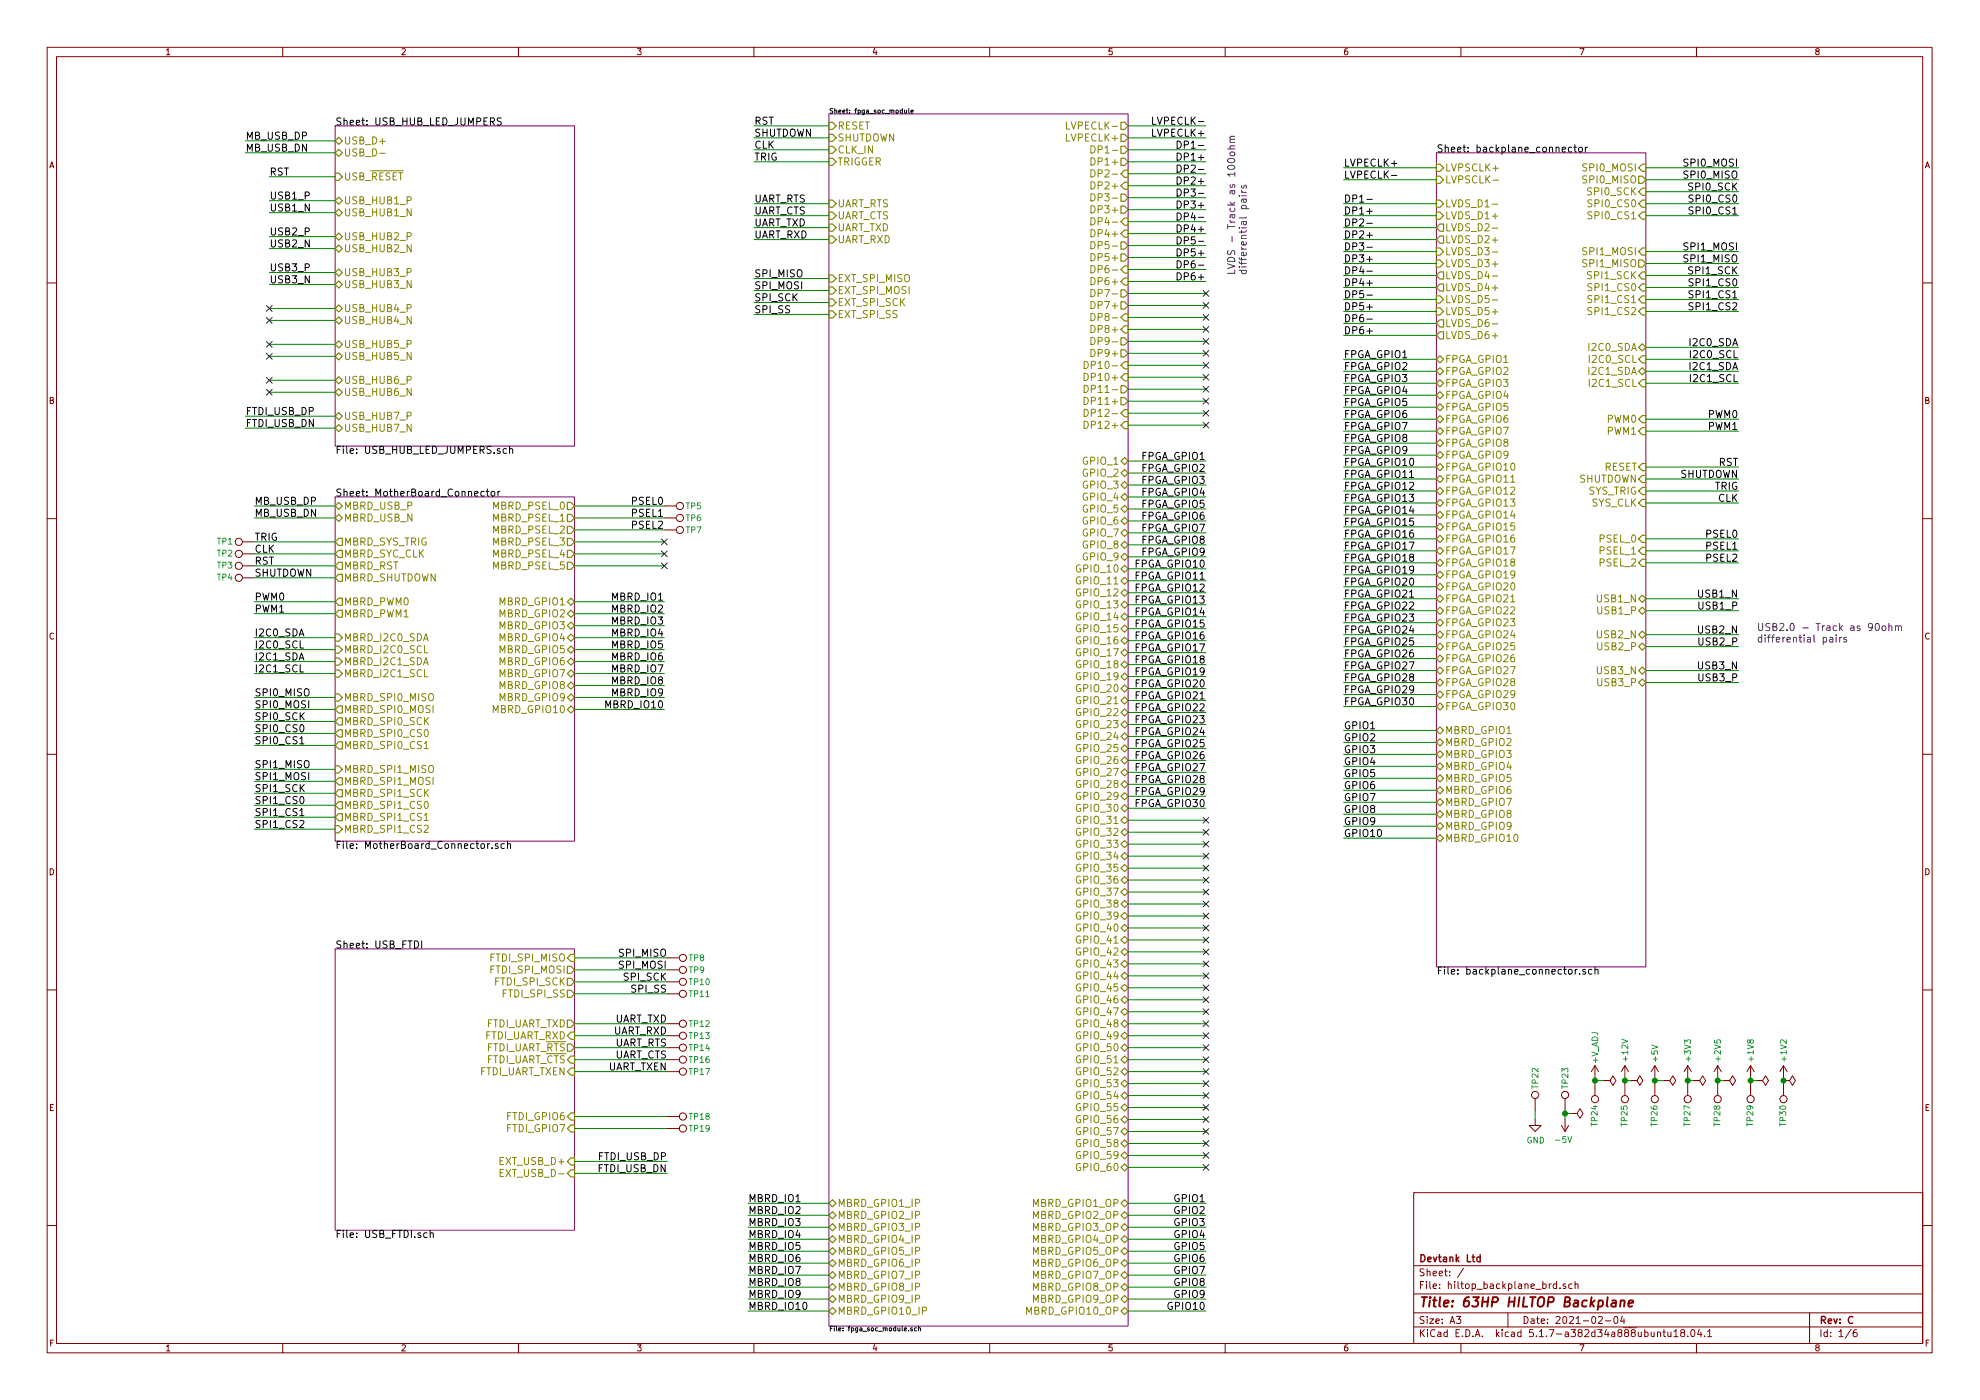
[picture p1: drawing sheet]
<svg xmlns="http://www.w3.org/2000/svg" width="420mm" height="297mm" viewBox="0 0 420 297" stroke-linecap="round" stroke-linejoin="round" font-family="sans-serif">
<defs><g id="words">
<text font-size="2.8" fill="#840000" x="301" y="277.3">Title: 63HP HILTOP Backplane</text>
<g font-size="2.1">
<text x="52.1" y="29.6">MB_USB_DP</text>
<text x="71.1" y="26.6">Sheet: USB_HUB_LED_JUMPERS</text>
<text x="160" y="26.5">RST</text>
<text x="160" y="29">SHUTDOWN</text>
<text x="244.8" y="29">LVPECLK+</text>
<text x="245.3" y="26.5">LVPECLK-</text>
<text x="52.1" y="32.2">MB_USB_DN</text>
<text x="160" y="31.5">CLK</text>
<text x="160" y="34.1">TRIG</text>
<text x="250.5" y="34.1">DP1+</text>
<text x="251.1" y="31.5">DP1-</text>
<text x="285.1" y="35.3">LVPECLK+</text>
<text x="304.8" y="32.3">Sheet: backplane_connector</text>
<text x="357.7" y="35.3">SPI0_MOSI</text>
<text x="57.1" y="37.2">RST</text>
<text x="250.5" y="39.2">DP2+</text>
<text x="251.1" y="36.6">DP2-</text>
<text x="251.1" y="41.7">DP3-</text>
<text x="285.1" y="37.9">LVPECLK-</text>
<text x="357.7" y="37.9">SPI0_MISO</text>
<text x="358.7" y="40.4">SPI0_SCK</text>
<text x="57.1" y="44.9">USB1_N</text>
<text x="57.1" y="42.3">USB1_P</text>
<text x="160" y="43">UART_RTS</text>
<text x="160" y="45.5">UART_CTS</text>
<text x="250.5" y="44.2">DP3+</text>
<text x="251.1" y="46.8">DP4-</text>
<text x="285.1" y="45.5">DP1+</text>
<text x="285.1" y="43">DP1-</text>
<text x="359" y="45.5">SPI0_CS1</text>
<text x="359" y="43">SPI0_CS0</text>
<text x="57.1" y="52.5">USB2_N</text>
<text x="57.1" y="49.9">USB2_P</text>
<text x="160" y="48">UART_TXD</text>
<text x="160" y="50.6">UART_RXD</text>
<text x="250.5" y="49.3">DP4+</text>
<text x="251.1" y="51.9">DP5-</text>
<text x="285.1" y="48">DP2-</text>
<text x="285.1" y="53.1">DP3-</text>
<text x="285.1" y="50.6">DP2+</text>
<text x="357.7" y="53.1">SPI1_MOSI</text>
<text x="57.1" y="57.6">USB3_P</text>
<text x="160" y="58.8">SPI_MISO</text>
<text x="250.5" y="59.5">DP6+</text>
<text x="250.5" y="54.4">DP5+</text>
<text x="251.1" y="56.9">DP6-</text>
<text x="285.1" y="55.7">DP3+</text>
<text x="285.1" y="58.2">DP4-</text>
<text x="357.7" y="55.7">SPI1_MISO</text>
<text x="358.7" y="58.2">SPI1_SCK</text>
<text x="57.1" y="60.1">USB3_N</text>
<text x="160" y="61.4">SPI_MOSI</text>
<text x="160" y="63.9">SPI_SCK</text>
<text x="285.1" y="60.7">DP4+</text>
<text x="285.1" y="65.8">DP5+</text>
<text x="285.1" y="63.3">DP5-</text>
<text x="359" y="63.3">SPI1_CS1</text>
<text x="359" y="60.7">SPI1_CS0</text>
<text x="359" y="65.8">SPI1_CS2</text>
<text x="160" y="66.5">SPI_SS</text>
<text x="285.1" y="70.9">DP6+</text>
<text x="285.1" y="68.4">DP6-</text>
<text x="285.1" y="76">FPGA_GPIO1</text>
<text x="358.8" y="73.4">I2C0_SDA</text>
<text x="359" y="76">I2C0_SCL</text>
<text x="285.1" y="78.5">FPGA_GPIO2</text>
<text x="285.1" y="81.1">FPGA_GPIO3</text>
<text x="285.1" y="83.6">FPGA_GPIO4</text>
<text x="358.8" y="78.5">I2C1_SDA</text>
<text x="359" y="81.1">I2C1_SCL</text>
<text x="52.1" y="88">FTDI_USB_DP</text>
<text x="285.1" y="86.1">FPGA_GPIO5</text>
<text x="285.1" y="88.7">FPGA_GPIO6</text>
<text x="362.6" y="88.7">PWM0</text>
<text x="52.1" y="90.6">FTDI_USB_DN</text>
<text x="285.1" y="93.8">FPGA_GPIO8</text>
<text x="285.1" y="91.2">FPGA_GPIO7</text>
<text x="362.6" y="91.2">PWM1</text>
<text x="71.1" y="96.3">File: USB_HUB_LED_JUMPERS.sch</text>
<text x="242.3" y="97.6">FPGA_GPIO1</text>
<text x="242.3" y="100.1">FPGA_GPIO2</text>
<text x="285.1" y="101.4">FPGA_GPIO11</text>
<text x="285.1" y="98.8">FPGA_GPIO10</text>
<text x="285.1" y="96.3">FPGA_GPIO9</text>
<text x="356.4" y="101.4">SHUTDOWN</text>
<text x="364.7" y="98.8">RST</text>
<text x="54" y="107.1">MB_USB_DP</text>
<text x="71.1" y="105.3">Sheet: MotherBoard_Connector</text>
<text x="134.2" y="107.1">PSEL0</text>
<text x="242.3" y="102.7">FPGA_GPIO3</text>
<text x="242.3" y="107.7">FPGA_GPIO5</text>
<text x="242.3" y="105.2">FPGA_GPIO4</text>
<text x="285.1" y="106.5">FPGA_GPIO13</text>
<text x="285.1" y="103.9">FPGA_GPIO12</text>
<text x="363.9" y="103.9">TRIG</text>
<text x="364.6" y="106.5">CLK</text>
<text x="54" y="109.6">MB_USB_DN</text>
<text x="134.2" y="112.2">PSEL2</text>
<text x="134.2" y="109.6">PSEL1</text>
<text x="242.3" y="112.8">FPGA_GPIO7</text>
<text x="242.3" y="110.3">FPGA_GPIO6</text>
<text x="285.1" y="111.5">FPGA_GPIO15</text>
<text x="285.1" y="109">FPGA_GPIO14</text>
<text x="54" y="119.8">RST</text>
<text x="54" y="117.3">CLK</text>
<text x="54" y="114.7">TRIG</text>
<text x="242.3" y="117.9">FPGA_GPIO9</text>
<text x="242.3" y="115.4">FPGA_GPIO8</text>
<text x="285.1" y="119.2">FPGA_GPIO18</text>
<text x="285.1" y="116.6">FPGA_GPIO17</text>
<text x="285.1" y="114.1">FPGA_GPIO16</text>
<text x="362.2" y="119.2">PSEL2</text>
<text x="362.2" y="116.6">PSEL1</text>
<text x="362.2" y="114.1">PSEL0</text>
<text x="54" y="122.3">SHUTDOWN</text>
<text x="241.1" y="123">FPGA_GPIO11</text>
<text x="241.1" y="120.4">FPGA_GPIO10</text>
<text x="241.1" y="125.5">FPGA_GPIO12</text>
<text x="285.1" y="124.2">FPGA_GPIO20</text>
<text x="285.1" y="121.7">FPGA_GPIO19</text>
<text x="54" y="127.4">PWM0</text>
<text x="54" y="130">PWM1</text>
<text x="130" y="130">MBRD_IO2</text>
<text x="130" y="127.4">MBRD_IO1</text>
<text x="241.1" y="130.6">FPGA_GPIO14</text>
<text x="241.1" y="128.1">FPGA_GPIO13</text>
<text x="285.1" y="131.9">FPGA_GPIO23</text>
<text x="285.1" y="129.3">FPGA_GPIO22</text>
<text x="285.1" y="126.8">FPGA_GPIO21</text>
<text x="360.6" y="126.8">USB1_N</text>
<text x="360.7" y="129.3">USB1_P</text>
<text x="54" y="137.6">I2C0_SCL</text>
<text x="54" y="135">I2C0_SDA</text>
<text x="130" y="132.5">MBRD_IO3</text>
<text x="130" y="137.6">MBRD_IO5</text>
<text x="130" y="135">MBRD_IO4</text>
<text x="241.1" y="133.1">FPGA_GPIO15</text>
<text x="241.1" y="135.7">FPGA_GPIO16</text>
<text x="285.1" y="136.9">FPGA_GPIO25</text>
<text x="285.1" y="134.4">FPGA_GPIO24</text>
<text x="360.6" y="134.4">USB2_N</text>
<text x="360.7" y="136.9">USB2_P</text>
<text x="54" y="142.7">I2C1_SCL</text>
<text x="54" y="140.1">I2C1_SDA</text>
<text x="130" y="142.7">MBRD_IO7</text>
<text x="130" y="140.1">MBRD_IO6</text>
<text x="241.1" y="138.2">FPGA_GPIO17</text>
<text x="241.1" y="140.8">FPGA_GPIO18</text>
<text x="241.1" y="143.3">FPGA_GPIO19</text>
<text x="285.1" y="142">FPGA_GPIO27</text>
<text x="285.1" y="139.5">FPGA_GPIO26</text>
<text x="360.6" y="142">USB3_N</text>
<text x="54" y="147.7">SPI0_MISO</text>
<text x="130" y="147.7">MBRD_IO9</text>
<text x="130" y="145.2">MBRD_IO8</text>
<text x="241.1" y="145.8">FPGA_GPIO20</text>
<text x="241.1" y="148.4">FPGA_GPIO21</text>
<text x="285.1" y="149.6">FPGA_GPIO30</text>
<text x="285.1" y="147.1">FPGA_GPIO29</text>
<text x="285.1" y="144.6">FPGA_GPIO28</text>
<text x="360.7" y="144.6">USB3_P</text>
<text x="54" y="155.4">SPI0_CS0</text>
<text x="54" y="152.8">SPI0_SCK</text>
<text x="54" y="150.3">SPI0_MOSI</text>
<text x="128.8" y="150.3">MBRD_IO10</text>
<text x="241.1" y="150.9">FPGA_GPIO22</text>
<text x="241.1" y="153.5">FPGA_GPIO23</text>
<text x="241.1" y="156">FPGA_GPIO24</text>
<text x="285.1" y="154.7">GPIO1</text>
<text x="54" y="157.9">SPI0_CS1</text>
<text x="241.1" y="158.5">FPGA_GPIO25</text>
<text x="241.1" y="161.1">FPGA_GPIO26</text>
<text x="285.1" y="159.8">GPIO3</text>
<text x="285.1" y="157.3">GPIO2</text>
<text x="54" y="163">SPI1_MISO</text>
<text x="54" y="165.5">SPI1_MOSI</text>
<text x="241.1" y="163.6">FPGA_GPIO27</text>
<text x="241.1" y="166.2">FPGA_GPIO28</text>
<text x="285.1" y="167.4">GPIO6</text>
<text x="285.1" y="164.9">GPIO5</text>
<text x="285.1" y="162.3">GPIO4</text>
<text x="54" y="168.1">SPI1_SCK</text>
<text x="54" y="173.1">SPI1_CS1</text>
<text x="54" y="170.6">SPI1_CS0</text>
<text x="241.1" y="168.7">FPGA_GPIO29</text>
<text x="241.1" y="171.2">FPGA_GPIO30</text>
<text x="285.1" y="172.5">GPIO8</text>
<text x="285.1" y="170">GPIO7</text>
<text x="54" y="175.7">SPI1_CS2</text>
<text x="285.1" y="175">GPIO9</text>
<text x="285.1" y="177.6">GPIO10</text>
<text x="71.1" y="180.1">File: MotherBoard_Connector.sch</text>
<text x="71.1" y="201.2">Sheet: USB_FTDI</text>
<text x="131.6" y="203">SPI_MISO</text>
<text x="131.6" y="205.5">SPI_MOSI</text>
<text x="132.5" y="208.1">SPI_SCK</text>
<text x="304.8" y="206.8">File: backplane_connector.sch</text>
<text x="134.2" y="210.6">SPI_SS</text>
<text x="130" y="219.5">UART_RXD</text>
<text x="130.3" y="217">UART_TXD</text>
<text x="128.9" y="227.1">UART_TXEN</text>
<text x="130.3" y="222">UART_RTS</text>
<text x="130.3" y="224.6">UART_CTS</text>
<text x="127" y="248.7">FTDI_USB_DN</text>
<text x="127.1" y="246.2">FTDI_USB_DP</text>
<text x="158.7" y="257.6">MBRD_IO2</text>
<text x="158.7" y="255.1">MBRD_IO1</text>
<text x="249.4" y="257.6">GPIO2</text>
<text x="249.4" y="255.1">GPIO1</text>
<text x="71.1" y="262.6">File: USB_FTDI.sch</text>
<text x="158.7" y="260.1">MBRD_IO3</text>
<text x="158.7" y="262.7">MBRD_IO4</text>
<text x="249.4" y="262.7">GPIO4</text>
<text x="249.4" y="260.1">GPIO3</text>
<text x="158.7" y="267.8">MBRD_IO6</text>
<text x="158.7" y="265.2">MBRD_IO5</text>
<text x="249.4" y="267.8">GPIO6</text>
<text x="249.4" y="265.2">GPIO5</text>
<text x="158.7" y="272.8">MBRD_IO8</text>
<text x="158.7" y="270.3">MBRD_IO7</text>
<text x="158.7" y="275.4">MBRD_IO9</text>
<text x="249.4" y="275.4">GPIO9</text>
<text x="249.4" y="272.8">GPIO8</text>
<text x="249.4" y="270.3">GPIO7</text>
<text x="158.7" y="277.9">MBRD_IO10</text>
<text x="248.2" y="277.9">GPIO10</text>
</g>
<g font-size="2.1" fill="#848400">
<text x="177.7" y="27.5">RESET</text>
<text x="227" y="27.5">LVPECLK-</text>
<text x="72.9" y="30.6">USB_D+</text>
<text x="72.9" y="33.2">USB_D-</text>
<text x="177.7" y="30">SHUTDOWN</text>
<text x="177.7" y="32.5">CLK_IN</text>
<text x="177.7" y="35.1">TRIGGER</text>
<text x="226.5" y="30">LVPECLK+</text>
<text x="232.3" y="35.1">DP1+</text>
<text x="232.8" y="32.5">DP1-</text>
<text x="72.9" y="38.3">USB_RESET</text>
<text x="232.3" y="40.2">DP2+</text>
<text x="232.8" y="37.6">DP2-</text>
<text x="306.6" y="36.4">LVPSCLK+</text>
<text x="306.6" y="38.9">LVPSCLK-</text>
<text x="336.3" y="36.4">SPI0_MOSI</text>
<text x="336.3" y="38.9">SPI0_MISO</text>
<text x="337.2" y="41.4">SPI0_SCK</text>
<text x="72.9" y="43.3">USB_HUB1_P</text>
<text x="72.9" y="45.9">USB_HUB1_N</text>
<text x="177.7" y="46.5">UART_CTS</text>
<text x="177.7" y="44">UART_RTS</text>
<text x="232.3" y="45.2">DP3+</text>
<text x="232.8" y="42.7">DP3-</text>
<text x="232.8" y="47.8">DP4-</text>
<text x="306.6" y="44">LVDS_D1-</text>
<text x="306.6" y="46.5">LVDS_D1+</text>
<text x="337.6" y="44">SPI0_CS0</text>
<text x="337.6" y="46.5">SPI0_CS1</text>
<text x="72.9" y="53.5">USB_HUB2_N</text>
<text x="72.9" y="51">USB_HUB2_P</text>
<text x="177.7" y="49.1">UART_TXD</text>
<text x="177.7" y="51.6">UART_RXD</text>
<text x="232.3" y="50.3">DP4+</text>
<text x="232.8" y="52.9">DP5-</text>
<text x="306.6" y="49.1">LVDS_D2-</text>
<text x="306.6" y="51.6">LVDS_D2+</text>
<text x="72.9" y="58.6">USB_HUB3_P</text>
<text x="177.7" y="59.9">EXT_SPI_MISO</text>
<text x="232.3" y="55.4">DP5+</text>
<text x="232.8" y="57.9">DP6-</text>
<text x="306.6" y="54.1">LVDS_D3-</text>
<text x="306.6" y="56.7">LVDS_D3+</text>
<text x="306.6" y="59.2">LVDS_D4-</text>
<text x="336.3" y="54.1">SPI1_MOSI</text>
<text x="336.3" y="56.7">SPI1_MISO</text>
<text x="337.2" y="59.2">SPI1_SCK</text>
<text x="72.9" y="61.1">USB_HUB3_N</text>
<text x="177.7" y="62.4">EXT_SPI_MOSI</text>
<text x="177.7" y="64.9">EXT_SPI_SCK</text>
<text x="232.3" y="60.5">DP6+</text>
<text x="232.3" y="65.6">DP7+</text>
<text x="232.8" y="63">DP7-</text>
<text x="306.6" y="61.8">LVDS_D4+</text>
<text x="306.6" y="64.3">LVDS_D5-</text>
<text x="337.6" y="61.8">SPI1_CS0</text>
<text x="337.6" y="64.3">SPI1_CS1</text>
<text x="72.9" y="68.7">USB_HUB4_N</text>
<text x="72.9" y="66.2">USB_HUB4_P</text>
<text x="177.7" y="67.5">EXT_SPI_SS</text>
<text x="232.3" y="70.6">DP8+</text>
<text x="232.8" y="68.1">DP8-</text>
<text x="306.6" y="69.4">LVDS_D6-</text>
<text x="306.6" y="66.8">LVDS_D5+</text>
<text x="306.6" y="71.9">LVDS_D6+</text>
<text x="337.6" y="66.8">SPI1_CS2</text>
<text x="72.9" y="76.4">USB_HUB5_N</text>
<text x="72.9" y="73.8">USB_HUB5_P</text>
<text x="232.3" y="75.7">DP9+</text>
<text x="232.8" y="73.2">DP9-</text>
<text x="306.6" y="77">FPGA_GPIO1</text>
<text x="337.3" y="74.5">I2C0_SDA</text>
<text x="337.6" y="77">I2C0_SCL</text>
<text x="72.9" y="84">USB_HUB6_N</text>
<text x="72.9" y="81.4">USB_HUB6_P</text>
<text x="231.1" y="80.8">DP10+</text>
<text x="231.6" y="78.3">DP10-</text>
<text x="231.6" y="83.3">DP11-</text>
<text x="306.6" y="79.5">FPGA_GPIO2</text>
<text x="306.6" y="82.1">FPGA_GPIO3</text>
<text x="337.3" y="79.5">I2C1_SDA</text>
<text x="337.6" y="82.1">I2C1_SCL</text>
<text x="72.9" y="89.1">USB_HUB7_P</text>
<text x="231.1" y="85.9">DP11+</text>
<text x="231.6" y="88.4">DP12-</text>
<text x="306.6" y="84.6">FPGA_GPIO4</text>
<text x="306.6" y="87.2">FPGA_GPIO5</text>
<text x="306.6" y="89.7">FPGA_GPIO6</text>
<text x="341.1" y="89.7">PWM0</text>
<text x="72.9" y="91.6">USB_HUB7_N</text>
<text x="231.1" y="91">DP12+</text>
<text x="306.6" y="92.2">FPGA_GPIO7</text>
<text x="306.6" y="94.8">FPGA_GPIO8</text>
<text x="341.1" y="92.2">PWM1</text>
<text x="229.9" y="98.6">GPIO_1</text>
<text x="229.9" y="101.1">GPIO_2</text>
<text x="306.6" y="97.3">FPGA_GPIO9</text>
<text x="306.6" y="99.9">FPGA_GPIO10</text>
<text x="340.4" y="99.9">RESET</text>
<text x="229.9" y="103.7">GPIO_3</text>
<text x="229.9" y="106.2">GPIO_4</text>
<text x="306.6" y="102.4">FPGA_GPIO11</text>
<text x="306.6" y="104.9">FPGA_GPIO12</text>
<text x="306.6" y="107.5">FPGA_GPIO13</text>
<text x="335" y="102.4">SHUTDOWN</text>
<text x="337" y="104.9">SYS_TRIG</text>
<text x="337.7" y="107.5">SYS_CLK</text>
<text x="72.9" y="108.1">MBRD_USB_P</text>
<text x="72.9" y="110.7">MBRD_USB_N</text>
<text x="104.7" y="108.1">MBRD_PSEL_0</text>
<text x="104.7" y="110.7">MBRD_PSEL_1</text>
<text x="104.7" y="113.2">MBRD_PSEL_2</text>
<text x="229.9" y="108.7">GPIO_5</text>
<text x="229.9" y="111.3">GPIO_6</text>
<text x="229.9" y="113.8">GPIO_7</text>
<text x="306.6" y="110">FPGA_GPIO14</text>
<text x="306.6" y="112.6">FPGA_GPIO15</text>
<text x="72.9" y="118.3">MBRD_SYC_CLK</text>
<text x="72.9" y="115.7">MBRD_SYS_TRIG</text>
<text x="104.7" y="115.7">MBRD_PSEL_3</text>
<text x="104.7" y="118.3">MBRD_PSEL_4</text>
<text x="229.9" y="116.4">GPIO_8</text>
<text x="229.9" y="118.9">GPIO_9</text>
<text x="306.6" y="115.1">FPGA_GPIO16</text>
<text x="306.6" y="117.6">FPGA_GPIO17</text>
<text x="339.6" y="115.1">PSEL_0</text>
<text x="339.6" y="117.6">PSEL_1</text>
<text x="72.9" y="120.8">MBRD_RST</text>
<text x="72.9" y="123.4">MBRD_SHUTDOWN</text>
<text x="104.7" y="120.8">MBRD_PSEL_5</text>
<text x="228.8" y="121.4">GPIO_10</text>
<text x="228.8" y="124">GPIO_11</text>
<text x="306.6" y="120.2">FPGA_GPIO18</text>
<text x="306.6" y="122.7">FPGA_GPIO19</text>
<text x="306.6" y="125.3">FPGA_GPIO20</text>
<text x="339.6" y="120.2">PSEL_2</text>
<text x="72.9" y="128.4">MBRD_PWM0</text>
<text x="72.9" y="131">MBRD_PWM1</text>
<text x="106.1" y="128.4">MBRD_GPIO1</text>
<text x="106.1" y="131">MBRD_GPIO2</text>
<text x="228.8" y="126.5">GPIO_12</text>
<text x="228.8" y="129.1">GPIO_13</text>
<text x="228.8" y="131.6">GPIO_14</text>
<text x="306.6" y="127.8">FPGA_GPIO21</text>
<text x="306.6" y="130.3">FPGA_GPIO22</text>
<text x="339.1" y="127.8">USB1_N</text>
<text x="339.2" y="130.3">USB1_P</text>
<text x="72.9" y="136.1">MBRD_I2C0_SDA</text>
<text x="106.1" y="133.5">MBRD_GPIO3</text>
<text x="106.1" y="136.1">MBRD_GPIO4</text>
<text x="228.8" y="134.1">GPIO_15</text>
<text x="228.8" y="136.7">GPIO_16</text>
<text x="306.6" y="132.9">FPGA_GPIO23</text>
<text x="306.6" y="135.4">FPGA_GPIO24</text>
<text x="306.6" y="138">FPGA_GPIO25</text>
<text x="339.1" y="135.4">USB2_N</text>
<text x="339.2" y="138">USB2_P</text>
<text x="72.9" y="141.1">MBRD_I2C1_SDA</text>
<text x="72.9" y="138.6">MBRD_I2C0_SCL</text>
<text x="72.9" y="143.7">MBRD_I2C1_SCL</text>
<text x="106.1" y="138.6">MBRD_GPIO5</text>
<text x="106.1" y="141.1">MBRD_GPIO6</text>
<text x="106.1" y="143.7">MBRD_GPIO7</text>
<text x="228.8" y="139.2">GPIO_17</text>
<text x="228.8" y="141.8">GPIO_18</text>
<text x="306.6" y="140.5">FPGA_GPIO26</text>
<text x="306.6" y="143">FPGA_GPIO27</text>
<text x="339.1" y="143">USB3_N</text>
<text x="72.9" y="148.8">MBRD_SPI0_MISO</text>
<text x="106.1" y="146.2">MBRD_GPIO8</text>
<text x="106.1" y="148.8">MBRD_GPIO9</text>
<text x="228.8" y="144.3">GPIO_19</text>
<text x="228.8" y="146.8">GPIO_20</text>
<text x="228.8" y="149.4">GPIO_21</text>
<text x="306.6" y="145.6">FPGA_GPIO28</text>
<text x="306.6" y="148.1">FPGA_GPIO29</text>
<text x="339.2" y="145.6">USB3_P</text>
<text x="72.9" y="151.3">MBRD_SPI0_MOSI</text>
<text x="72.9" y="153.8">MBRD_SPI0_SCK</text>
<text x="104.9" y="151.3">MBRD_GPIO10</text>
<text x="228.8" y="151.9">GPIO_22</text>
<text x="228.8" y="154.5">GPIO_23</text>
<text x="306.6" y="150.7">FPGA_GPIO30</text>
<text x="306.6" y="155.7">MBRD_GPIO1</text>
<text x="72.9" y="156.4">MBRD_SPI0_CS0</text>
<text x="72.9" y="158.9">MBRD_SPI0_CS1</text>
<text x="228.8" y="157">GPIO_24</text>
<text x="228.8" y="159.5">GPIO_25</text>
<text x="306.6" y="158.3">MBRD_GPIO2</text>
<text x="306.6" y="160.8">MBRD_GPIO3</text>
<text x="72.9" y="166.5">MBRD_SPI1_MOSI</text>
<text x="72.9" y="164">MBRD_SPI1_MISO</text>
<text x="228.8" y="162.1">GPIO_26</text>
<text x="228.8" y="164.6">GPIO_27</text>
<text x="228.8" y="167.2">GPIO_28</text>
<text x="306.6" y="163.4">MBRD_GPIO4</text>
<text x="306.6" y="165.9">MBRD_GPIO5</text>
<text x="72.9" y="169.1">MBRD_SPI1_SCK</text>
<text x="72.9" y="171.6">MBRD_SPI1_CS0</text>
<text x="228.8" y="169.7">GPIO_29</text>
<text x="228.8" y="172.2">GPIO_30</text>
<text x="306.6" y="173.5">MBRD_GPIO8</text>
<text x="306.6" y="168.4">MBRD_GPIO6</text>
<text x="306.6" y="171">MBRD_GPIO7</text>
<text x="72.9" y="176.7">MBRD_SPI1_CS2</text>
<text x="72.9" y="174.2">MBRD_SPI1_CS1</text>
<text x="228.8" y="174.8">GPIO_31</text>
<text x="228.8" y="177.3">GPIO_32</text>
<text x="228.8" y="179.9">GPIO_33</text>
<text x="306.6" y="176.1">MBRD_GPIO9</text>
<text x="306.6" y="178.6">MBRD_GPIO10</text>
<text x="228.8" y="182.4">GPIO_34</text>
<text x="228.8" y="184.9">GPIO_35</text>
<text x="228.8" y="187.5">GPIO_36</text>
<text x="228.8" y="190">GPIO_37</text>
<text x="228.8" y="192.6">GPIO_38</text>
<text x="228.8" y="195.1">GPIO_39</text>
<text x="228.8" y="197.6">GPIO_40</text>
<text x="104.2" y="204">FTDI_SPI_MISO</text>
<text x="228.8" y="200.2">GPIO_41</text>
<text x="228.8" y="202.7">GPIO_42</text>
<text x="104.2" y="206.5">FTDI_SPI_MOSI</text>
<text x="105.2" y="209.1">FTDI_SPI_SCK</text>
<text x="228.8" y="205.3">GPIO_43</text>
<text x="228.8" y="207.8">GPIO_44</text>
<text x="106.8" y="211.6">FTDI_SPI_SS</text>
<text x="228.8" y="210.3">GPIO_45</text>
<text x="228.8" y="212.9">GPIO_46</text>
<text x="228.8" y="215.4">GPIO_47</text>
<text x="102.7" y="220.5">FTDI_UART_RXD</text>
<text x="102.9" y="218">FTDI_UART_TXD</text>
<text x="228.8" y="218">GPIO_48</text>
<text x="228.8" y="220.5">GPIO_49</text>
<text x="102.9" y="223">FTDI_UART_RTS</text>
<text x="102.9" y="225.6">FTDI_UART_CTS</text>
<text x="228.8" y="223">GPIO_50</text>
<text x="228.8" y="225.6">GPIO_51</text>
<text x="101.5" y="228.1">FTDI_UART_TXEN</text>
<text x="228.8" y="228.1">GPIO_52</text>
<text x="228.8" y="230.7">GPIO_53</text>
<text x="228.8" y="233.2">GPIO_54</text>
<text x="107.7" y="237.7">FTDI_GPIO6</text>
<text x="228.8" y="235.7">GPIO_55</text>
<text x="228.8" y="238.3">GPIO_56</text>
<text x="107.7" y="240.2">FTDI_GPIO7</text>
<text x="228.8" y="240.8">GPIO_57</text>
<text x="228.8" y="243.4">GPIO_58</text>
<text x="228.8" y="245.9">GPIO_59</text>
<text x="106.4" y="247.2">EXT_USB_D+</text>
<text x="106.9" y="249.7">EXT_USB_D-</text>
<text x="228.8" y="248.4">GPIO_60</text>
<text x="177.7" y="256.1">MBRD_GPIO1_IP</text>
<text x="219.3" y="256.1">MBRD_GPIO1_OP</text>
<text x="177.7" y="261.1">MBRD_GPIO3_IP</text>
<text x="177.7" y="263.7">MBRD_GPIO4_IP</text>
<text x="177.7" y="258.6">MBRD_GPIO2_IP</text>
<text x="219.3" y="258.6">MBRD_GPIO2_OP</text>
<text x="219.3" y="261.1">MBRD_GPIO3_OP</text>
<text x="219.3" y="263.7">MBRD_GPIO4_OP</text>
<text x="177.7" y="266.2">MBRD_GPIO5_IP</text>
<text x="177.7" y="268.8">MBRD_GPIO6_IP</text>
<text x="219.3" y="266.2">MBRD_GPIO5_OP</text>
<text x="219.3" y="268.8">MBRD_GPIO6_OP</text>
<text x="177.7" y="271.3">MBRD_GPIO7_IP</text>
<text x="177.7" y="273.8">MBRD_GPIO8_IP</text>
<text x="219.3" y="271.3">MBRD_GPIO7_OP</text>
<text x="219.3" y="273.8">MBRD_GPIO8_OP</text>
<text x="177.7" y="276.4">MBRD_GPIO9_IP</text>
<text x="177.7" y="278.9">MBRD_GPIO10_IP</text>
<text x="218.2" y="278.9">MBRD_GPIO10_OP</text>
<text x="219.3" y="276.4">MBRD_GPIO9_OP</text>
</g>
<g font-size="2.1" fill="#0000c2">
<text x="262.1" y="58.5" transform="rotate(-90 262.1 58.5)">LVDS - Track as 100ohm</text>
<text x="264.5" y="58.5" transform="rotate(-90 264.5 58.5)">differential pairs</text>
<text x="372.7" y="133.9">USB2.0 - Track as 90ohm</text>
<text x="372.7" y="136.3">differential pairs</text>
</g>
<g font-size="2.1" fill="#840000">
<text x="301" y="267.8">Devtank Ltd</text>
<text x="301" y="273.5">File: hiltop_backplane_brd.sch</text>
<text x="301" y="270.8">Sheet: /</text>
<text x="301" y="280.9">Size: A3</text>
<text x="323" y="280.9">Date: 2021-02-04</text>
<text x="386" y="280.9">Rev: C</text>
<text x="301" y="283.7">KiCad E.D.A. kicad 5.1.7-a382d34a888ubuntu18.04.1</text>
<text x="386" y="283.7">Id: 1/6</text>
</g>
<g font-size="1.8" fill="#840000">
<text x="35" y="11.7">1</text>
<text x="85" y="11.7">2</text>
<text x="135" y="11.7">3</text>
<text x="185" y="11.7">4</text>
<text x="235" y="11.7">5</text>
<text x="285" y="11.7">6</text>
<text x="335" y="11.7">7</text>
<text x="385" y="11.7">8</text>
<text x="10.4" y="35.7">A</text>
<text x="408.4" y="35.7">A</text>
<text x="10.4" y="85.7">B</text>
<text x="408.4" y="85.7">B</text>
<text x="10.4" y="135.7">C</text>
<text x="408.4" y="135.7">C</text>
<text x="10.4" y="185.7">D</text>
<text x="408.4" y="185.7">D</text>
<text x="10.4" y="235.7">E</text>
<text x="408.4" y="235.7">E</text>
<text x="10.5" y="285.7">F</text>
<text x="35" y="286.7">1</text>
<text x="85" y="286.7">2</text>
<text x="135" y="286.7">3</text>
<text x="185" y="286.7">4</text>
<text x="235" y="286.7">5</text>
<text x="285" y="286.7">6</text>
<text x="335" y="286.7">7</text>
<text x="385" y="286.7">8</text>
<text x="408.5" y="285.7">F</text>
</g>
<g font-size="1.8" fill="#008484">
<text x="145.6" y="108">TP5</text>
<text x="145.6" y="110.6">TP6</text>
<text x="145.6" y="113.1">TP7</text>
<text x="46.1" y="115.5">TP1</text>
<text x="46.1" y="118.1">TP2</text>
<text x="46.1" y="120.6">TP3</text>
<text x="46.1" y="123.2">TP4</text>
<text x="146.2" y="203.9">TP8</text>
<text x="146.2" y="206.5">TP9</text>
<text x="146.3" y="209">TP10</text>
<text x="146.3" y="211.5">TP11</text>
<text x="146.3" y="217.9">TP12</text>
<text x="146.3" y="220.4">TP13</text>
<text x="146.3" y="225.5">TP16</text>
<text x="146.3" y="223">TP14</text>
<text x="339.1" y="225.6" transform="rotate(-90 339.1 225.6)">+V_ADJ</text>
<text x="345.5" y="225" transform="rotate(-90 345.5 225)">+12V</text>
<text x="351.8" y="225.2" transform="rotate(-90 351.8 225.2)">+5V</text>
<text x="358.8" y="225" transform="rotate(-90 358.8 225)">+3V3</text>
<text x="365.2" y="225" transform="rotate(-90 365.2 225)">+2V5</text>
<text x="372.2" y="225" transform="rotate(-90 372.2 225)">+1V8</text>
<text x="379.1" y="225" transform="rotate(-90 379.1 225)">+1V2</text>
<text x="146.3" y="228.1">TP17</text>
<text x="326.4" y="230.9" transform="rotate(-90 326.4 230.9)">TP22</text>
<text x="332.8" y="230.9" transform="rotate(-90 332.8 230.9)">TP23</text>
<text x="146.3" y="237.6">TP18</text>
<text x="339" y="238.8" transform="rotate(-90 339 238.8)">TP24</text>
<text x="345.4" y="238.8" transform="rotate(-90 345.4 238.8)">TP25</text>
<text x="351.7" y="238.8" transform="rotate(-90 351.7 238.8)">TP26</text>
<text x="358.7" y="238.8" transform="rotate(-90 358.7 238.8)">TP27</text>
<text x="365" y="238.8" transform="rotate(-90 365 238.8)">TP28</text>
<text x="372" y="238.8" transform="rotate(-90 372 238.8)">TP29</text>
<text x="379" y="238.8" transform="rotate(-90 379 238.8)">TP30</text>
<text x="146.3" y="240.1">TP19</text>
<text x="323.9" y="242.6">GND</text>
<text x="330.4" y="242.5">-5V</text>
</g>
<g font-size="1.4">
<text x="175.9" y="24.1">Sheet: fpga_soc_module</text>
<text x="175.9" y="282.4">File: fpga_soc_module.sch</text>
</g>
</g></defs>
<g fill="none" stroke="#840000" stroke-width=".21">
<path d="M10 10h400v277h-400zM12 12h396v273.1h-396zM60 10v2M110 10v2M160 10v2M210 10v2M260 10v2M310 10v2M360 10v2M10 60h2M408 60h2M10 110h2"/>
<path d="M51.4 115h2.6M51.4 117.5h2.6M141 107.4h2.5M141 109.9h2.5M141 112.4h2.5M408 110h2M51.4 120.1h2.6M51.4 122.6h2.6M10 160h2M408 160h2M10 210h2M141.6 205.8h2.5"/>
<path d="M141.6 208.3h2.5M141.6 210.9h2.5M141.6 203.2h2.5M141.6 217.2h2.5M141.6 219.7h2.5M408 210h2M141.6 224.8h2.5M141.6 227.4h2.5M141.6 239.4h2.5M141.6 222.3h2.5M141.6 236.9h2.5M325.8 237.5v1.3h1.2l-1.2 1.3-1.3-1.3h1.3"/>
<path d="M325.8 233.1v2.5M331.3 238.8l.8 1.3M332.1 233.1v2.5M332.1 237.5v2.6M332.9 238.8l-.8 1.3M333.4 236.3h1.2l.7-1.1 .6 1.1-.6 1-.7-1M333.4 236.3h.1M338.5 226.1v2.5M338.5 229.9v2.5M338.5 226.1l-.8 1.3M338.5 226.1l.7 1.3M340.4 229.3h1.2l.7-1 .6 1-.6 1-.7-1"/>
<path d="M340.4 229.3h.1M344.8 226.1l-.8 1.3M344.8 226.1v2.5M344.8 229.9v2.5M344.8 226.1l.8 1.3M346.1 229.3h1.2l.7-1 .6 1-.6 1-.7-1M346.1 229.3h.1M351.2 226.1l-.8 1.3M351.2 226.1v2.5M351.2 229.9v2.5M351.2 226.1l.7 1.3M353.1 229.3h1.2l.7-1 .6 1-.6 1-.7-1"/>
<path d="M353.1 229.3h.1M358.1 226.1v2.5M358.1 229.9v2.5M358.1 226.1l-.7 1.3M358.1 226.1l.8 1.3M359.4 229.3h1.3l.6-1 .6 1-.6 1-.6-1M359.4 229.3h.1M364.5 226.1l-.8 1.3M364.5 226.1v2.5M364.5 229.9v2.5M364.5 226.1l.8 1.3M365.8 229.3h1.2l.7-1 .6 1-.6 1-.7-1"/>
<path d="M365.8 229.3h.1M371.5 226.1l-.8 1.3M371.5 226.1v2.5M371.5 229.9v2.5M371.5 226.1l.7 1.3M372.7 229.3h1.3l.6-1 .7 1-.7 1-.6-1M372.7 229.3h.1M378.5 229.3h1.2l.7-1 .6 1-.6 1-.7-1M378.5 229.3h.1M378.5 226.1l-.8 1.3M378.5 226.1v2.5M378.5 229.9v2.5"/>
<path d="M378.5 226.1l.7 1.3M300 253h108v32.1h-108zM10 260h2M300 278.5h108M300 274.5h108M300 268.5h108M309 279.3h1l-.5 .6 .4 .1v.7l-.2 .1-.7-.1M310.5 269.1l-1.2 2M320 278.5v3M330.3 272.5l-.4-.1-.3 .3 .1 .6 .2 .1 .4-.1M330.3 271.9v1.5M331 273.3v.1"/>
<path d="M332.2 272.5l-.3-.1-.2 .2v.2l.5 .2v.3h-.5M333.6 272.5l-.4-.1-.3 .3v.6l.3 .1 .4-.1M334.2 272.5l.2-.1 .4 .1 .1 .9M334.2 271.9v1.5M339.2 279.5l.6-.2 .2 .4-.9 1.1h.9M342.6 279.5l.4-.2a.86 .86 0 0 1-.2 1.5l-.2-.1-.1-.5zM344.2 279.2l-.3 1.1h.9M344.6 279.8v1M384 278.5v6.6M408 260h2M60 285.1v1.9M110 285.1v1.9"/>
<path d="M160 285.1v1.9M210 285.1v1.9M260 285.1v1.9M300 281.5h108M310 285.1v1.9M340.7 280.2h1.1M351.7 282.7l.2-.1 .4 .1 .1 .9M351.7 282.6v1M352.9 282.6h.5M353.1 282.1v1.3l.3 .2M353.9 282.6l.1 .9 .4 .1 .2-.1M354.6 282.6v1"/>
<path d="M355.2 282.5l.5-.4v1.5M355.2 283.6h.9M356.9 282.7l-.3-.2 .1-.2 .2-.2 .5 .1 .1 .2-.1 .2-.5 .1-.3 .3 .1 .5 .2 .1h.3l.3-.3v-.3l-.3-.3M358.1 283.5v.1M358.9 282.3l.2-.2a.8 .8 0 0 1 .6 .8 .8 .8 0 0 1-.6 .7l-.3-.6zM360 285.1v1.9M360.6 282l-.4 1.1h.9M360.9 282.6v1M361.7 283.5v.1M362.4 282.5l.4-.4v1.5M362.4 283.6h.8M392.8 282l-1.3 2"/>
<path d="M394 282.1l-.5 .1a.96 .96 0 0 0 0 1.4l.5-.1 .1-.5-.3-.3h-.4l-.2 .3"/>
<circle cx="50.7" cy="115" r=".76"/>
<circle cx="50.7" cy="117.5" r=".76"/>
<circle cx="144.3" cy="112.4" r=".76"/>
<circle cx="144.3" cy="107.4" r=".76"/>
<circle cx="144.3" cy="109.9" r=".76"/>
<circle cx="50.7" cy="122.6" r=".76"/>
<circle cx="50.7" cy="120.1" r=".76"/>
<circle cx="144.9" cy="217.2" r=".76"/>
<circle cx="144.9" cy="219.7" r=".76"/>
<circle cx="144.9" cy="205.8" r=".76"/>
<circle cx="144.9" cy="208.3" r=".76"/>
<circle cx="144.9" cy="210.9" r=".76"/>
<circle cx="144.9" cy="203.2" r=".76"/>
<circle cx="144.9" cy="227.4" r=".76"/>
<circle cx="144.9" cy="236.9" r=".76"/>
<circle cx="144.9" cy="224.8" r=".76"/>
<circle cx="144.9" cy="239.4" r=".76"/>
<circle cx="144.9" cy="222.3" r=".76"/>
<circle cx="325.8" cy="232.3" r=".76"/>
<circle cx="332.1" cy="232.3" r=".76"/>
<circle cx="338.5" cy="233.2" r=".76"/>
<circle cx="344.8" cy="233.2" r=".76"/>
<circle cx="351.2" cy="233.2" r=".76"/>
<circle cx="358.1" cy="233.2" r=".76"/>
<circle cx="364.5" cy="233.2" r=".76"/>
<circle cx="371.5" cy="233.2" r=".76"/>
<circle cx="378.5" cy="233.2" r=".76"/>
</g>
<path d="M342.1 276h.8l-.1 1.2M342.9 276.4l-.7 .1a.41 .41 0 0 0-.3 .3 .41 .41 0 0 0 .2 .4l.7-.1M343.9 276.1l.3-.2 .5 .1-.1 1.2M343.9 275.9l-.1 1.3M345.6 276.6l1-.2-.1-.4-.6-.1-.3 .3v.9h.8" fill="none" stroke="#840000" stroke-width=".41"/>
<path d="M314.1 266.8l-.4-.1-.3 .3 .1 .6h.6M314.1 266.2v1.5" fill="none" stroke="#840000" stroke-width=".3"/>
<path d="M71.1 26.7h50.8v68h-50.8zM175.9 24.2h63.5v257.1h-63.5zM304.8 32.4h44.4v172.7h-44.4zM71.1 105.4h50.8v73.1h-50.8zM71.1 201.3h50.8v59.7h-50.8z" fill="none" stroke="#840084" stroke-width=".21"/>
<g fill="none" stroke="#000" stroke-width=".21">
<path d="M106.4 25.1l-.6-.1-.2 .1v.5l.6 .3 .2 .3-.3 .3h-.6M191.9 23.4l.1 .6 .4-.1M192.4 23.4v.6M192.8 23v.9l.2 .1M193.3 23.7l.5-.1v-.2l-.5 .1 .1 .5h.4M244.6 24.9v1.5h.7M249.8 29.9a.77 .77 0 0 1 .9 .8 .77 .77 0 0 1-.9 .8zM249.8 32.5a.77 .77 0 0 1 .9 .7 .77 .77 0 0 1-.9 .8zM249.8 37.6a.77 .77 0 0 1 .9 .7 .77 .77 0 0 1-.9 .8zM249.8 35a.77 .77 0 0 1 .9 .8 .77 .77 0 0 1-.9 .7zM295.3 37.2h1.1M333.5 31.3l-.4-.1-.3 .3 .1 .7h.6"/>
<path d="M334 31.2h.5M334.2 30.7v1.3l.3 .2M335.1 31.4l.2-.2 .4 .2 .1 .5-.2 .3h-.3l-.2-.1zM336.4 31.2v1M336.9 31.2l-.5 .3M249.8 57.9a.77 .77 0 0 1 .9 .7 .77 .77 0 0 1-.9 .8zM249.8 42.6a.77 .77 0 0 1 .9 .8 .77 .77 0 0 1-.9 .8zM249.8 47.7a.77 .77 0 0 1 .9 .8 .77 .77 0 0 1-.9 .7zM249.8 52.8a.77 .77 0 0 1 .9 .8 .77 .77 0 0 1-.9 .7zM249.8 40.1a.77 .77 0 0 1 .9 .8 .77 .77 0 0 1-.9 .7zM249.8 45.2a.77 .77 0 0 1 .9 .7 .77 .77 0 0 1-.9 .8zM249.8 50.3a.77 .77 0 0 1 .9 .7 .77 .77 0 0 1-.9 .8z"/>
<path d="M249.8 55.3a.77 .77 0 0 1 .9 .8 .77 .77 0 0 1-.9 .8zM290 47.4h1.2M290 55h1.2M290 52.5h1.2M290 57.5h1.2M290 49.9h1.2M290 44.8h1.2M290 42.3h1.2M290 60.1h1.2M290 65.2h1.2M290 70.2h1.2M290 62.6h1.2"/>
<path d="M290 67.7h1.2M107.5 95.3l-.5-.1-.2 .3 .1 .6h.6M108.1 95.3l.2-.1 .4 .1 .1 .9M108.1 94.7v1.5M102.7 104.3h-.4l-.3 .2 .2 .7h.5M103.2 104.3h.6M103.4 103.7v1.3l.4 .3M104.3 104.4l.2-.1 .4 .1 .1 .6-.1 .2-.4 .1-.2-.2zM105.7 104.3v1M106.1 104.3l-.4 .2M63.6 157.8h.9M63.6 173.1h.9"/>
<path d="M103.5 179v1M103.9 179l-.4 .3M104.4 179.9v.1M105.7 179.1l-.4-.1-.2 .2 .1 .2 .5 .2v.3h-.6M107 179.1l-.4-.1-.3 .3 .2 .6h.5M107.7 179.1l.2-.1 .4 .1v.9M107.7 178.5v1.5M88 199.6a.77 .77 0 0 1 .8 .8 .77 .77 0 0 1-.8 .8zM89.5 199.6v1.6M334.3 205.7v1M334.7 205.7l-.4 .3M335.2 206.5v.2"/>
<path d="M336.4 205.8l-.3-.1-.2 .2v.2l.5 .2v.3h-.5M337.8 205.8l-.4-.1-.3 .3 .1 .6h.6M338.5 205.8l.2-.1 .3 .1 .1 .9M338.5 205.2v1.5M90.6 261.6h-.4l-.3 .2 .1 .7h.6M91.3 261.7l.2-.1h.4v1M91.3 261v1.6M192.8 282.3v.1M193.6 281.8h-.4l.4 .3v.2h-.4M194.5 281.8l-.3-.1-.2 .2 .1 .4h.4M194.9 281.8h.4l.1 .6M194.9 281.4v1"/>
</g>
<g fill="none" stroke="#848400" stroke-width=".25">
<path d="M71.1 29.9l.8-.8 .7 .8-.7 .7zM71.1 32.4l.8-.7 .7 .7-.7 .8zM71.1 36.7h.8l.7 .8-.7 .8h-.8zM175.9 25.9h.8l.7 .8-.7 .8h-.8zM175.9 28.5h.8l.7 .7-.7 .8h-.8zM175.9 31h.8l.7 .8-.7 .7h-.8zM175.9 33.6h.8l.7 .7-.7 .8h-.8zM237.9 25.9h.7l.8 .8-.8 .8h-.7zM237.9 28.5h.7l.8 .7-.8 .8h-.7zM237.9 31h.7l.8 .8-.8 .7h-.7zM237.9 33.6h.7l.8 .7-.8 .8h-.7zM237.9 36.9l.7-.8h.8v1.5h-.8z"/>
<path d="M238.6 38.6h.8v1.6h-.8l-.7-.8zM304.8 34.8h.8l.7 .8-.7 .8h-.8zM304.8 37.4h.8l.7 .7-.7 .8h-.8zM347.7 37.4h.8l.7 .7-.7 .8h-.8zM348.5 34.8h.7v1.6h-.7l-.8-.8zM348.5 39.9h.7v1.5h-.7l-.8-.7zM71.1 42.6l.8-.8 .7 .8-.7 .7zM71.1 45.1l.8-.7 .7 .7-.7 .8zM71.1 57.8l.8-.7 .7 .7-.7 .8zM71.9 52l.7 .7-.7 .8-.8-.8zM71.9 59.6l.7 .8-.7 .7-.8-.7zM71.9 49.4l.7 .8-.7 .8-.8-.8z"/>
<path d="M175.9 47.5h.8l.7 .8-.7 .8h-.8zM175.9 50.1h.8l.7 .7-.7 .8h-.8zM175.9 58.3h.8l.7 .8-.7 .8h-.8zM175.9 45h.8l.7 .8-.7 .7h-.8zM175.9 42.5h.8l.7 .7-.7 .8h-.8zM237.9 41.2h.7l.8 .7-.8 .8h-.7zM237.9 51.3h.7l.8 .8-.8 .8h-.7zM237.9 43.7h.7l.8 .8-.8 .7h-.7zM237.9 53.9h.7l.8 .7-.8 .8h-.7zM237.9 59.7l.7-.7h.8v1.5h-.8zM238.6 46.3h.8v1.5h-.8l-.7-.8zM238.6 56.4h.8v1.5h-.8l-.7-.7z"/>
<path d="M238.6 48.8h.8v1.5h-.8l-.7-.7zM304.8 42.5h.8l.7 .7-.7 .8h-.8zM304.8 45h.8l.7 .8-.7 .7h-.8zM304.8 52.6h.8l.7 .8-.7 .7h-.8zM304.8 55.2h.8l.7 .7-.7 .8h-.8zM305.6 47.5h.7v1.6h-.7l-.8-.8zM305.6 50.1h.7v1.5h-.7l-.8-.8zM305.6 57.7h.7v1.5h-.7l-.8-.7zM347.7 55.2h.8l.7 .7-.7 .8h-.8zM348.5 42.5h.7v1.5h-.7l-.8-.8zM348.5 45h.7v1.5h-.7l-.8-.7zM348.5 52.6h.7v1.5h-.7l-.8-.7z"/>
<path d="M348.5 57.7h.7v1.5h-.7l-.8-.7zM71.1 75.6l.8-.8 .7 .8-.7 .8zM71.1 65.4l.8-.7 .7 .7-.7 .8zM71.9 67.2l.7 .8-.7 .7-.8-.7zM71.9 72.3l.7 .8-.7 .7-.8-.7zM175.9 60.9h.8l.7 .7-.7 .8h-.8zM175.9 63.4h.8l.7 .8-.7 .7h-.8zM175.9 65.9h.8l.7 .8-.7 .8h-.8zM237.9 61.5h.7l.8 .8-.8 .7h-.7zM237.9 71.7h.7l.8 .7-.8 .8h-.7zM237.9 64h.7l.8 .8-.8 .8h-.7zM237.9 74.2h.7l.8 .8-.8 .7h-.7z"/>
<path d="M238.6 66.6h.8v1.5h-.8l-.7-.8zM238.6 76.7h.8v1.6h-.8l-.7-.8zM238.6 69.1h.8v1.5h-.8l-.7-.7zM238.6 79.3h.8v1.5h-.8l-.7-.8zM304.8 62.8h.8l.7 .7-.7 .8h-.8zM304.8 65.3h.8l.7 .8-.7 .7h-.8zM305.6 60.2h.7v1.6h-.7l-.8-.8zM305.6 67.9h.7v1.5h-.7l-.8-.8zM305.6 70.4h.7v1.5h-.7l-.8-.7zM305.6 75.5l.7 .7-.7 .8-.8-.8zM305.6 78l.7 .8-.7 .7-.8-.7zM347.7 78.8l.8-.8 .7 .8-.7 .7z"/>
<path d="M348.5 60.2h.7v1.6h-.7l-.8-.8zM348.5 62.8h.7v1.5h-.7l-.8-.8zM348.5 65.3h.7v1.5h-.7l-.8-.7zM348.5 72.9l.7 .8-.7 .8-.8-.8zM348.5 75.5h.7v1.5h-.7l-.8-.8zM71.1 83.2l.8-.7 .7 .7-.7 .8zM71.1 88.3l.8-.8 .7 .8-.7 .8zM71.1 80.7l.8-.8 .7 .8-.7 .7zM71.9 90.1l.7 .7-.7 .8-.8-.8zM237.9 81.8h.7l.8 .8-.8 .7h-.7zM237.9 84.4h.7l.8 .7-.8 .8h-.7zM237.9 97.8l.7-.7 .8 .7-.8 .8z"/>
<path d="M238.6 86.9h.8v1.5h-.8l-.7-.7zM238.6 89.4h.8v1.6h-.8l-.7-.8zM304.8 81.3l.8-.7 .7 .7-.7 .8zM304.8 83.9l.8-.8 .7 .8-.7 .7zM304.8 86.4l.8-.8 .7 .8-.7 .8zM304.8 88.9l.8-.7 .7 .7-.7 .8zM304.8 91.5l.8-.8 .7 .8-.7 .7zM304.8 94l.8-.7 .7 .7-.7 .8zM304.8 96.6l.8-.8 .7 .8-.7 .7zM305.6 98.3l.7 .8-.7 .8-.8-.8zM348.5 88.2h.7v1.5h-.7l-.8-.8zM348.5 90.7h.7v1.5h-.7l-.8-.7z"/>
<path d="M348.5 80.6h.7v1.5h-.7l-.8-.8zM348.5 98.3h.7v1.6h-.7l-.8-.8zM71.1 109.9l.8-.8 .7 .8-.7 .8zM71.1 117.5l.8-.8h.7v1.6h-.7zM71.9 106.6l.7 .8-.7 .7-.8-.7zM71.9 119.3h.7v1.5h-.7l-.8-.7zM71.9 114.2h.7v1.5h-.7l-.8-.7zM120.4 106.6h.8l.7 .8-.7 .7h-.8zM120.4 109.1h.8l.7 .8-.7 .8h-.8zM120.4 111.7h.8l.7 .7-.7 .8h-.8zM120.4 114.2h.8l.7 .8-.7 .7h-.8zM120.4 116.7h.8l.7 .8-.7 .8h-.8z"/>
<path d="M120.4 119.3h.8l.7 .8-.7 .7h-.8zM237.9 100.4l.7-.8 .8 .8-.8 .7zM237.9 102.9l.7-.8 .8 .8-.8 .8zM237.9 105.4l.7-.7 .8 .7-.8 .8zM237.9 108l.7-.8 .8 .8-.8 .7zM237.9 110.5l.7-.7 .8 .7-.8 .8zM237.9 113.1l.7-.8 .8 .8-.8 .7zM237.9 115.6l.7-.8 .8 .8-.8 .8zM237.9 118.1l.7-.7 .8 .7-.8 .8zM304.8 104.2l.8-.8 .7 .8-.7 .7zM304.8 106.7l.8-.7 .7 .7-.7 .8zM304.8 109.3l.8-.8 .7 .8-.7 .7z"/>
<path d="M304.8 111.8l.8-.8 .7 .8-.7 .8zM304.8 116.9l.8-.8 .7 .8-.7 .7zM304.8 119.4l.8-.7 .7 .7-.7 .8zM305.6 100.9l.7 .7-.7 .8-.8-.8zM305.6 113.6l.7 .7-.7 .8-.8-.8zM348.5 100.9h.7v1.5h-.7l-.8-.8zM348.5 113.6h.7v1.5h-.7l-.8-.8zM348.5 103.4h.7v1.5h-.7l-.8-.7zM348.5 106h.7v1.5h-.7l-.8-.8zM348.5 116.1h.7v1.5h-.7l-.8-.7zM348.5 118.7h.7v1.5h-.7l-.8-.8zM71.1 134.5h.8l.7 .8-.7 .8h-.8z"/>
<path d="M71.1 139.6h.8l.7 .8-.7 .7h-.8zM71.1 137.1h.8l.7 .7-.7 .8h-.8zM71.9 121.8h.7v1.6h-.7l-.8-.8zM71.9 126.9h.7v1.5h-.7l-.8-.7zM71.9 129.4h.7v1.6h-.7l-.8-.8zM120.4 127.7l.8-.8 .7 .8-.7 .7zM120.4 130.2l.8-.8 .7 .8-.7 .8zM120.4 132.8l.8-.8 .7 .8-.7 .7zM120.4 135.3l.8-.8 .7 .8-.7 .8zM120.4 137.8l.8-.7 .7 .7-.7 .8zM237.9 120.7l.7-.8 .8 .8-.8 .7zM237.9 123.2l.7-.7 .8 .7-.8 .8z"/>
<path d="M237.9 125.8l.7-.8 .8 .8-.8 .7zM237.9 128.3l.7-.8 .8 .8-.8 .8zM237.9 130.8l.7-.7 .8 .7-.8 .8zM237.9 133.4l.7-.8 .8 .8-.8 .7zM237.9 135.9l.7-.7 .8 .7-.8 .8zM237.9 138.5l.7-.8 .8 .8-.8 .7zM304.8 127l.8-.7 .7 .7-.7 .8zM304.8 129.6l.8-.8 .7 .8-.7 .7zM304.8 132.1l.8-.7 .7 .7-.7 .8zM304.8 139.7l.8-.7 .7 .7-.7 .8zM305.6 121.2l.7 .8-.7 .7-.8-.7zM305.6 123.7l.7 .8-.7 .8-.8-.8z"/>
<path d="M305.6 133.9l.7 .8-.7 .7-.8-.7zM305.6 136.4l.7 .8-.7 .8-.8-.8zM347.7 129.6l.8-.8 .7 .8-.7 .7zM347.7 134.7l.8-.8 .7 .8-.7 .7zM347.7 137.2l.8-.8 .7 .8-.7 .8zM348.5 126.3l.7 .7-.7 .8-.8-.8zM71.1 147.2h.8l.7 .8-.7 .8h-.8zM71.1 153.1l.8-.8h.7v1.5h-.7zM71.1 158.2l.8-.8h.7v1.5h-.7zM71.1 142.1h.8l.7 .8-.7 .8h-.8zM71.9 149.8h.7v1.5h-.7l-.8-.8zM71.9 154.8h.7v1.6h-.7l-.8-.8z"/>
<path d="M120.4 140.4l.8-.8 .7 .8-.7 .7zM120.4 142.9l.8-.8 .7 .8-.7 .8zM120.4 145.5l.8-.8 .7 .8-.7 .7zM120.4 148l.8-.8 .7 .8-.7 .8zM120.4 150.5l.8-.7 .7 .7-.7 .8zM237.9 141l.7-.8 .8 .8-.8 .8zM237.9 143.5l.7-.7 .8 .7-.8 .8zM237.9 146.1l.7-.8 .8 .8-.8 .7zM237.9 148.6l.7-.7 .8 .7-.8 .8zM237.9 151.2l.7-.8 .8 .8-.8 .7zM237.9 153.7l.7-.8 .8 .8-.8 .8zM237.9 156.2l.7-.7 .8 .7-.8 .8z"/>
<path d="M237.9 158.8l.7-.8 .8 .8-.8 .7zM304.8 142.3l.8-.8 .7 .8-.7 .7zM304.8 149.9l.8-.8 .7 .8-.7 .8zM304.8 155l.8-.8 .7 .8-.7 .7zM305.6 144.1l.7 .7-.7 .8-.8-.8zM305.6 146.6l.7 .8-.7 .7-.8-.7zM305.6 156.8l.7 .7-.7 .8-.8-.8zM305.6 159.3l.7 .8-.7 .7-.8-.7zM347.7 144.8l.8-.7 .7 .7-.7 .8zM348.5 141.5l.7 .8-.7 .7-.8-.7zM71.1 175.2h.8l.7 .7-.7 .8h-.8zM71.1 162.5h.8l.7 .7-.7 .8h-.8z"/>
<path d="M71.1 170.9l.8-.8h.7v1.5h-.7zM71.9 165h.7v1.5h-.7l-.8-.7zM71.9 167.5h.7v1.6h-.7l-.8-.8zM71.9 172.6h.7v1.6h-.7l-.8-.8zM237.9 161.3l.7-.7 .8 .7-.8 .8zM237.9 163.9l.7-.8 .8 .8-.8 .7zM237.9 166.4l.7-.8 .8 .8-.8 .8zM237.9 168.9l.7-.7 .8 .7-.8 .8zM237.9 171.5l.7-.8 .8 .8-.8 .7zM237.9 174l.7-.7 .8 .7-.8 .8zM237.9 176.6l.7-.8 .8 .8-.8 .7zM237.9 179.1l.7-.8 .8 .8-.8 .8z"/>
<path d="M304.8 175.3l.8-.8 .7 .8-.7 .8zM304.8 177.8l.8-.7 .7 .7-.7 .8zM304.8 162.6l.8-.8 .7 .8-.7 .8zM304.8 165.1l.8-.7 .7 .7-.7 .8zM304.8 170.2l.8-.7 .7 .7-.7 .8zM305.6 172l.7 .8-.7 .7-.8-.7zM305.6 166.9l.7 .8-.7 .7-.8-.7zM237.9 181.6l.7-.7 .8 .7-.8 .8zM237.9 184.2l.7-.8 .8 .8-.8 .7zM237.9 186.7l.7-.7 .8 .7-.8 .8zM237.9 189.3l.7-.8 .8 .8-.8 .7zM237.9 191.8l.7-.8 .8 .8-.8 .8z"/>
<path d="M237.9 194.3l.7-.7 .8 .7-.8 .8zM237.9 196.9l.7-.8 .8 .8-.8 .7zM237.9 199.4l.7-.7 .8 .7-.8 .8zM120.4 205h.8l.7 .8-.7 .7h-.8zM120.4 207.6h.8l.7 .7-.7 .8h-.8zM120.4 210.1h.8l.7 .8-.7 .7h-.8zM120.4 216.4h.8l.7 .8-.7 .8h-.8zM121.2 202.5h.7v1.5h-.7l-.8-.8zM121.2 219h.7v1.5h-.7l-.8-.8zM237.9 204.5l.7-.8 .8 .8-.8 .8zM237.9 207l.7-.7 .8 .7-.8 .8zM237.9 209.6l.7-.8 .8 .8-.8 .7z"/>
<path d="M237.9 212.1l.7-.7 .8 .7-.8 .8zM237.9 214.7l.7-.8 .8 .8-.8 .7zM237.9 217.2l.7-.8 .8 .8-.8 .8zM237.9 219.7l.7-.7 .8 .7-.8 .8zM238.6 201.2l.8 .8-.8 .7-.7-.7zM120.4 239.4l.8-.7h.7v1.5h-.7zM120.4 221.5h.8l.7 .8-.7 .7h-.8zM120.4 227.4l.8-.8h.7v1.5h-.7zM121.2 236.1h.7v1.6h-.7l-.8-.8zM121.2 224.1h.7v1.5h-.7l-.8-.8zM237.9 222.3l.7-.8 .8 .8-.8 .7zM237.9 224.8l.7-.7 .8 .7-.8 .8z"/>
<path d="M237.9 227.4l.7-.8 .8 .8-.8 .7zM237.9 229.9l.7-.8 .8 .8-.8 .8zM237.9 232.4l.7-.7 .8 .7-.8 .8zM237.9 235l.7-.8 .8 .8-.8 .7zM237.9 237.5l.7-.7 .8 .7-.8 .8zM121.2 248.2h.7v1.5h-.7l-.8-.7zM121.2 245.7h.7v1.5h-.7l-.8-.8zM175.9 257.8l.8-.7 .7 .7-.7 .8zM175.9 255.3l.8-.8 .7 .8-.7 .8zM176.7 259.6l.7 .8-.7 .7-.8-.7zM237.9 255.3l.7-.8 .8 .8-.8 .8zM237.9 257.8l.7-.7 .8 .7-.8 .8z"/>
<path d="M237.9 240.1l.7-.8 .8 .8-.8 .7zM237.9 242.6l.7-.8 .8 .8-.8 .8zM237.9 245.1l.7-.7 .8 .7-.8 .8zM237.9 247.7l.7-.8 .8 .8-.8 .7zM238.6 259.6l.8 .8-.8 .7-.7-.7zM175.9 262.9l.8-.7 .7 .7-.7 .8zM175.9 265.5l.8-.8 .7 .8-.7 .7zM175.9 268l.8-.8 .7 .8-.7 .8zM175.9 273.1l.8-.8 .7 .8-.7 .7zM175.9 275.6l.8-.7 .7 .7-.7 .8zM175.9 278.2l.8-.8 .7 .8-.7 .7zM176.7 269.8l.7 .7-.7 .8-.8-.8z"/>
<path d="M237.9 262.9l.7-.7 .8 .7-.8 .8zM237.9 265.5l.7-.8 .8 .8-.8 .7zM237.9 268l.7-.8 .8 .8-.8 .8zM237.9 273.1l.7-.8 .8 .8-.8 .7zM237.9 275.6l.7-.7 .8 .7-.8 .8zM237.9 278.2l.7-.8 .8 .8-.8 .7zM238.6 269.8l.8 .7-.8 .8-.7-.8z"/>
</g>
<g fill="none" stroke="#848400" stroke-width=".21">
<path d="M80.6 32.5h1.1M226.3 25.9v1.5h.7M231.5 30.9a.77 .77 0 0 1 .9 .8 .77 .77 0 0 1-.9 .8zM231.5 33.5a.77 .77 0 0 1 .9 .8 .77 .77 0 0 1-.9 .7zM231.5 36a.77 .77 0 0 1 .9 .8 .77 .77 0 0 1-.9 .8zM231.5 38.6a.77 .77 0 0 1 .9 .7 .77 .77 0 0 1-.9 .8zM316.8 38.2h1.2M231.5 41.1a.77 .77 0 0 1 .9 .8 .77 .77 0 0 1-.9 .7zM231.5 46.2a.77 .77 0 0 1 .9 .8 .77 .77 0 0 1-.9 .7zM231.5 51.3a.77 .77 0 0 1 .9 .7 .77 .77 0 0 1-.9 .8zM231.5 56.3a.77 .77 0 0 1 .9 .8 .77 .77 0 0 1-.9 .8zM231.5 43.6a.77 .77 0 0 1 .9 .8 .77 .77 0 0 1-.9 .8z"/>
<path d="M231.5 48.7a.77 .77 0 0 1 .9 .8 .77 .77 0 0 1-.9 .8zM231.5 53.8a.77 .77 0 0 1 .9 .8 .77 .77 0 0 1-.9 .7zM231.5 58.9a.77 .77 0 0 1 .9 .8 .77 .77 0 0 1-.9 .7zM316.7 43.3h1.1M316.7 48.4h1.1M316.7 53.5h1.1M316.7 58.6h1.1M230 76.7a.77 .77 0 0 1 .9 .7 .77 .77 0 0 1-.9 .8zM230 79.2a.77 .77 0 0 1 .9 .8 .77 .77 0 0 1-.9 .7zM231.5 61.4a.77 .77 0 0 1 .9 .8 .77 .77 0 0 1-.9 .8zM231.5 66.5a.77 .77 0 0 1 .9 .8 .77 .77 0 0 1-.9 .7zM231.5 71.6a.77 .77 0 0 1 .9 .8 .77 .77 0 0 1-.9 .7z"/>
<path d="M231.5 64a.77 .77 0 0 1 .9 .7 .77 .77 0 0 1-.9 .8zM231.5 69a.77 .77 0 0 1 .9 .8 .77 .77 0 0 1-.9 .8zM231.5 74.1a.77 .77 0 0 1 .9 .8 .77 .77 0 0 1-.9 .8zM316.7 63.6h1.1M316.7 68.7h1.1M230 81.7a.77 .77 0 0 1 .9 .8 .77 .77 0 0 1-.9 .8zM230 86.8a.77 .77 0 0 1 .9 .8 .77 .77 0 0 1-.9 .8zM230 84.3a.77 .77 0 0 1 .9 .8 .77 .77 0 0 1-.9 .7zM230 89.4a.77 .77 0 0 1 .9 .7 .77 .77 0 0 1-.9 .8zM90 158.8h.9M90 175.2l.6-.1 .3 .4-1 1.1h1M90 174.1h.9"/>
<path d="M106.1 248.8h.5M106.9 248.1h-.8v1.5h.8"/>
</g>
<g fill="none" stroke="#008400" stroke-width=".21">
<path d="M52.1 32.4h19M52.1 29.9h19M57.1 37.5h14M160 34.3h15.9M160 31.8h15.9M160 29.2h15.9M160 26.7h15.9M239.4 39.4h16.5M239.4 36.9h16.5M239.4 34.3h16.5M239.4 31.8h16.5M239.4 29.2h16.5"/>
<path d="M239.4 26.7h16.5M285.1 38.1h19.7M285.1 35.6h19.7M349.2 38.1h19.7M349.2 35.6h19.7M57.1 57.8h14M57.1 52.7h14M57.1 50.2h14M57.1 45.1h14M57.1 42.6h14M160 45.8h15.9M160 43.2h15.9"/>
<path d="M160 50.8h15.9M160 48.3h15.9M160 59.1h15.9M239.4 54.6h16.5M239.4 59.7h16.5M239.4 57.2h16.5M239.4 52.1h16.5M239.4 49.6h16.5M239.4 47h16.5M239.4 44.5h16.5M239.4 41.9h16.5M285.1 55.9h19.7"/>
<path d="M285.1 53.4h19.7M285.1 45.8h19.7M285.1 43.2h19.7M285.1 58.5h19.7M285.1 50.8h19.7M285.1 48.3h19.7M349.2 55.9h19.7M349.2 53.4h19.7M349.2 45.8h19.7M349.2 43.2h19.7M349.2 40.7h19.7M349.2 58.5h19.7"/>
<path d="M57.1 65.4h14M57.1 68h14M57.1 73.1h14M57.1 75.6h14M57.1 60.4h14M160 66.7h15.9M160 64.2h15.9M160 61.6h15.9M239.4 77.5h16.5M239.4 75h16.5M239.4 72.4h16.5M239.4 69.9h16.5"/>
<path d="M239.4 67.3h16.5M239.4 64.8h16.5M239.4 62.3h16.5M285.1 78.8h19.7M285.1 76.2h19.7M285.1 66.1h19.7M285.1 63.5h19.7M285.1 61h19.7M285.1 71.2h19.7M285.1 68.6h19.7M349.2 78.8h19.7M349.2 76.2h19.7"/>
<path d="M349.2 73.7h19.7M349.2 66.1h19.7M349.2 63.5h19.7M349.2 61h19.7M52.1 88.3h19M52.1 90.8h19M57.1 83.2h14M57.1 80.7h14M239.4 97.8h16.5M239.4 90.2h16.5M239.4 87.7h16.5M239.4 85.1h16.5"/>
<path d="M239.4 82.6h16.5M239.4 80h16.5M285.1 99.1h19.7M285.1 91.5h19.7M285.1 88.9h19.7M285.1 81.3h19.7M285.1 86.4h19.7M285.1 83.9h19.7M285.1 96.6h19.7M285.1 94h19.7M349.2 99.1h19.7M349.2 91.5h19.7"/>
<path d="M349.2 88.9h19.7M349.2 81.3h19.7M54 109.9h17.1M54 117.5h17.1M54 115h17.1M54 107.4h17.1M121.9 109.9h19.1M121.9 117.5h19.1M121.9 115h19.1M121.9 107.4h19.1M121.9 112.4h19.1M239.4 118.1h16.5"/>
<path d="M239.4 115.6h16.5M239.4 113.1h16.5M239.4 110.5h16.5M239.4 108h16.5M239.4 105.4h16.5M239.4 102.9h16.5M239.4 100.4h16.5M285.1 119.4h19.7M285.1 116.9h19.7M285.1 114.3h19.7M285.1 106.7h19.7M285.1 104.2h19.7"/>
<path d="M285.1 101.6h19.7M285.1 111.8h19.7M285.1 109.3h19.7M349.2 119.4h19.7M349.2 116.9h19.7M349.2 114.3h19.7M349.2 106.7h19.7M349.2 104.2h19.7M349.2 101.6h19.7M54 137.8h17.1M54 135.3h17.1M54 130.2h17.1"/>
<path d="M54 127.7h17.1M54 122.6h17.1M54 120.1h17.1M121.9 137.8h19.1M121.9 135.3h19.1M121.9 132.8h19.1M121.9 130.2h19.1M121.9 127.7h19.1M121.9 120.1h19.1M239.4 120.7h16.5M239.4 138.5h16.5M239.4 135.9h16.5"/>
<path d="M239.4 133.4h16.5M239.4 130.8h16.5M239.4 128.3h16.5M239.4 125.8h16.5M239.4 123.2h16.5M285.1 137.2h19.7M285.1 134.7h19.7M285.1 129.6h19.7M285.1 127h19.7M285.1 139.7h19.7M285.1 132.1h19.7M285.1 124.5h19.7"/>
<path d="M285.1 122h19.7M349.2 137.2h19.7M349.2 134.7h19.7M349.2 129.6h19.7M349.2 127h19.7M54 150.5h17.1M54 148h17.1M54 142.9h17.1M54 140.4h17.1M54 153.1h17.1M54 155.6h17.1M54 158.2h17.1"/>
<path d="M121.9 150.5h19.1M121.9 148h19.1M121.9 145.5h19.1M121.9 142.9h19.1M121.9 140.4h19.1M239.4 148.6h16.5M239.4 146.1h16.5M239.4 143.5h16.5M239.4 141h16.5M239.4 151.2h16.5M239.4 158.8h16.5M239.4 156.2h16.5"/>
<path d="M239.4 153.7h16.5M285.1 144.8h19.7M285.1 157.5h19.7M285.1 155h19.7M285.1 149.9h19.7M285.1 147.4h19.7M285.1 142.3h19.7M349.2 144.8h19.7M349.2 142.3h19.7M54 163.2h17.1M54 165.8h17.1M54 168.3h17.1"/>
<path d="M54 170.9h17.1M54 173.4h17.1M54 175.9h17.1M239.4 179.1h16.5M239.4 176.6h16.5M239.4 174h16.5M239.4 171.5h16.5M239.4 168.9h16.5M239.4 166.4h16.5M239.4 163.9h16.5M239.4 161.3h16.5M285.1 170.2h19.7"/>
<path d="M285.1 177.8h19.7M285.1 175.3h19.7M285.1 172.8h19.7M285.1 167.7h19.7M285.1 165.1h19.7M285.1 162.6h19.7M285.1 160.1h19.7M239.4 181.6h16.5M239.4 199.4h16.5M239.4 196.9h16.5M239.4 194.3h16.5M239.4 191.8h16.5"/>
<path d="M239.4 189.3h16.5M239.4 186.7h16.5M239.4 184.2h16.5M121.9 219.7h19.7M121.9 217.2h19.7M121.9 210.9h19.7M121.9 208.3h19.7M121.9 205.8h19.7M121.9 203.2h19.7M239.4 209.6h16.5M239.4 207h16.5M239.4 204.5h16.5"/>
<path d="M239.4 202h16.5M239.4 219.7h16.5M239.4 217.2h16.5M239.4 214.7h16.5M239.4 212.1h16.5M121.9 227.4h19.7M121.9 236.9h19.7M121.9 224.8h19.7M121.9 222.3h19.7M121.9 239.4h19.7M239.4 227.4h16.5M239.4 237.5h16.5"/>
<path d="M239.4 235h16.5M239.4 232.4h16.5M239.4 229.9h16.5M239.4 224.8h16.5M239.4 222.3h16.5M325.8 235.6v1.9M332.1 235.6v1.9M332.1 236.3h1.3M338.5 228.6v1.3M338.5 229.3h1.9M344.8 229.3h1.3M344.8 228.6v1.3"/>
<path d="M351.2 228.6v1.3M351.2 229.3h1.9M358.1 229.3h1.3M358.1 228.6v1.3M364.5 228.6v1.3M364.5 229.3h1.3M371.5 228.6v1.3M371.5 229.3h1.2M378.5 228.6v1.3M121.9 246.4h19.7M121.9 249h19.7M158.7 257.8h17.2"/>
<path d="M158.7 255.3h17.2M239.4 257.8h16.5M239.4 255.3h16.5M239.4 247.7h16.5M239.4 245.1h16.5M239.4 242.6h16.5M239.4 240.1h16.5M158.7 265.5h17.2M158.7 278.2h17.2M158.7 275.6h17.2M158.7 273.1h17.2M158.7 270.5h17.2"/>
<path d="M158.7 268h17.2M158.7 262.9h17.2M158.7 260.4h17.2M239.4 265.5h16.5M239.4 278.2h16.5M239.4 275.6h16.5M239.4 273.1h16.5M239.4 270.5h16.5M239.4 268h16.5M239.4 262.9h16.5M239.4 260.4h16.5"/>
</g>
<g fill="none" stroke="#0000c2" stroke-width=".21">
<path d="M260.5 31.6h1.5M260.6 33.8a.84 .84 0 0 1 1.4 .3 .86 .86 0 0 1-.8 .4 .86 .86 0 0 1-.7-.5zM261 30.2h1M261.1 32.3h.8l.1 .2v.4l-.9 .1-.1-.2zM262 30.9l-.9 .1-.1 .4 .1 .2M262 29.6h-.9l-.1 .4 .1 .2M262 28.9l-.9 .1-.1 .3 .2 .3M263.5 39.4l-.1 .3 .3 .2h.2l.1-.5h.4v.5M262.9 41.5h.2M263.4 40.4l.3 .4M263.4 41.5h1.1M263.4 40.8h1.1"/>
<path d="M263.8 42.3l.1 .5a.3 .3 0 0 0 .3 .2 .3 .3 0 0 0 .3-.2l-.1-.5M264.5 42.3h-1v.6M388.3 135.3h.5l.1 .9M388.9 135.6h-.5a.3 .3 0 0 0-.2 .3 .3 .3 0 0 0 .2 .3h.5M389.6 134.7v.1M389.6 135.2v1M390.4 135.2v1M390.8 135.2l-.4 .3M391.8 135.3l-.3-.1-.3 .2 .1 .2 .5 .2v.4h-.6M398.1 132.4l.3-.1a.87 .87 0 0 1-.1 1.5l-.4-.6zM399.4 132.9l.3-.1 .4 .1 .1 .6-.2 .2-.3 .1-.3-.2zM400.8 132.9l.2-.1 .4 .1 .1 .9"/>
<path d="M400.8 132.3v1.5M402.2 132.9l.2-.1 .4 .1v.9M402.2 132.8v1M402.8 133l.3-.2 .3 .1 .1 .9"/>
</g>
<g fill="#008400" stroke="#008400" stroke-width=".25">
<circle cx="364.5" cy="229.3" r=".51"/>
<circle cx="338.5" cy="229.3" r=".51"/>
<circle cx="351.2" cy="229.3" r=".51"/>
<circle cx="358.1" cy="229.3" r=".51"/>
<circle cx="371.5" cy="229.3" r=".51"/>
<circle cx="344.8" cy="229.3" r=".51"/>
<circle cx="378.5" cy="229.3" r=".51"/>
<circle cx="332.1" cy="236.3" r=".51"/>
</g>
<g fill="none" stroke="#000084" stroke-width=".21">
<path d="M56.5 64.8l1.3 1.3M56.5 67.4l1.3 1.2M56.5 72.5l1.3 1.2M56.5 75l1.3 1.2M57.8 64.8l-1.3 1.3M57.8 67.4l-1.3 1.2M57.8 72.5l-1.3 1.2M57.8 75l-1.3 1.2M255.3 79.4l1.2 1.3M255.3 76.9l1.2 1.2M255.3 74.4l1.2 1.2M255.3 71.8l1.2 1.2"/>
<path d="M255.3 69.3l1.2 1.2M255.3 66.7l1.2 1.3M255.3 64.2l1.2 1.2M255.3 61.7l1.2 1.2M256.5 79.4l-1.2 1.3M256.5 76.9l-1.2 1.2M256.5 74.4l-1.2 1.2M256.5 71.8l-1.2 1.2M256.5 69.3l-1.2 1.2M256.5 66.7l-1.2 1.3M256.5 64.2l-1.2 1.2M256.5 61.7l-1.2 1.2"/>
<path d="M56.5 80.1l1.3 1.2M56.5 82.6l1.3 1.2M57.8 80.1l-1.3 1.2M57.8 82.6l-1.3 1.2M255.3 87.1l1.2 1.2M255.3 89.6l1.2 1.2M255.3 84.5l1.2 1.2M255.3 82l1.2 1.2M256.5 87.1l-1.2 1.2M256.5 89.6l-1.2 1.2M256.5 84.5l-1.2 1.2M256.5 82l-1.2 1.2"/>
<path d="M140.4 119.4l1.2 1.3M140.4 116.9l1.2 1.2M140.4 114.4l1.2 1.2M141.6 119.4l-1.2 1.3M141.6 116.9l-1.2 1.2M141.6 114.4l-1.2 1.2M255.3 178.5l1.2 1.2M255.3 176l1.2 1.2M255.3 173.4l1.2 1.2M256.5 178.5l-1.2 1.2M256.5 176l-1.2 1.2M256.5 173.4l-1.2 1.2"/>
<path d="M255.3 186.1l1.2 1.2M255.3 198.8l1.2 1.2M255.3 196.3l1.2 1.2M255.3 193.7l1.2 1.3M255.3 191.2l1.2 1.2M255.3 188.7l1.2 1.2M255.3 183.6l1.2 1.2M255.3 181l1.2 1.3M256.5 186.1l-1.2 1.2M256.5 198.8l-1.2 1.2M256.5 196.3l-1.2 1.2M256.5 193.7l-1.2 1.3"/>
<path d="M256.5 191.2l-1.2 1.2M256.5 188.7l-1.2 1.2M256.5 183.6l-1.2 1.2M256.5 181l-1.2 1.3M255.3 206.4l1.2 1.3M255.3 203.9l1.2 1.2M255.3 201.4l1.2 1.2M255.3 211.5l1.2 1.2M255.3 214.1l1.2 1.2M255.3 216.6l1.2 1.2M255.3 219.1l1.2 1.3M255.3 209l1.2 1.2"/>
<path d="M256.5 206.4l-1.2 1.3M256.5 203.9l-1.2 1.2M256.5 201.4l-1.2 1.2M256.5 211.5l-1.2 1.2M256.5 214.1l-1.2 1.2M256.5 216.6l-1.2 1.2M256.5 219.1l-1.2 1.3M256.5 209l-1.2 1.2M255.3 239.5l1.2 1.2M255.3 236.9l1.2 1.2M255.3 234.4l1.2 1.2M255.3 229.3l1.2 1.2"/>
<path d="M255.3 231.8l1.2 1.3M255.3 221.7l1.2 1.2M255.3 224.2l1.2 1.2M255.3 226.8l1.2 1.2M256.5 239.5l-1.2 1.2M256.5 236.9l-1.2 1.2M256.5 234.4l-1.2 1.2M256.5 229.3l-1.2 1.2M256.5 231.8l-1.2 1.3M256.5 221.7l-1.2 1.2M256.5 224.2l-1.2 1.2M256.5 226.8l-1.2 1.2"/>
<path d="M255.3 244.5l1.2 1.3M255.3 242l1.2 1.2M255.3 247.1l1.2 1.2M256.5 244.5l-1.2 1.3M256.5 242l-1.2 1.2M256.5 247.1l-1.2 1.2"/>
</g>
<use href="#words"/>
</svg>
